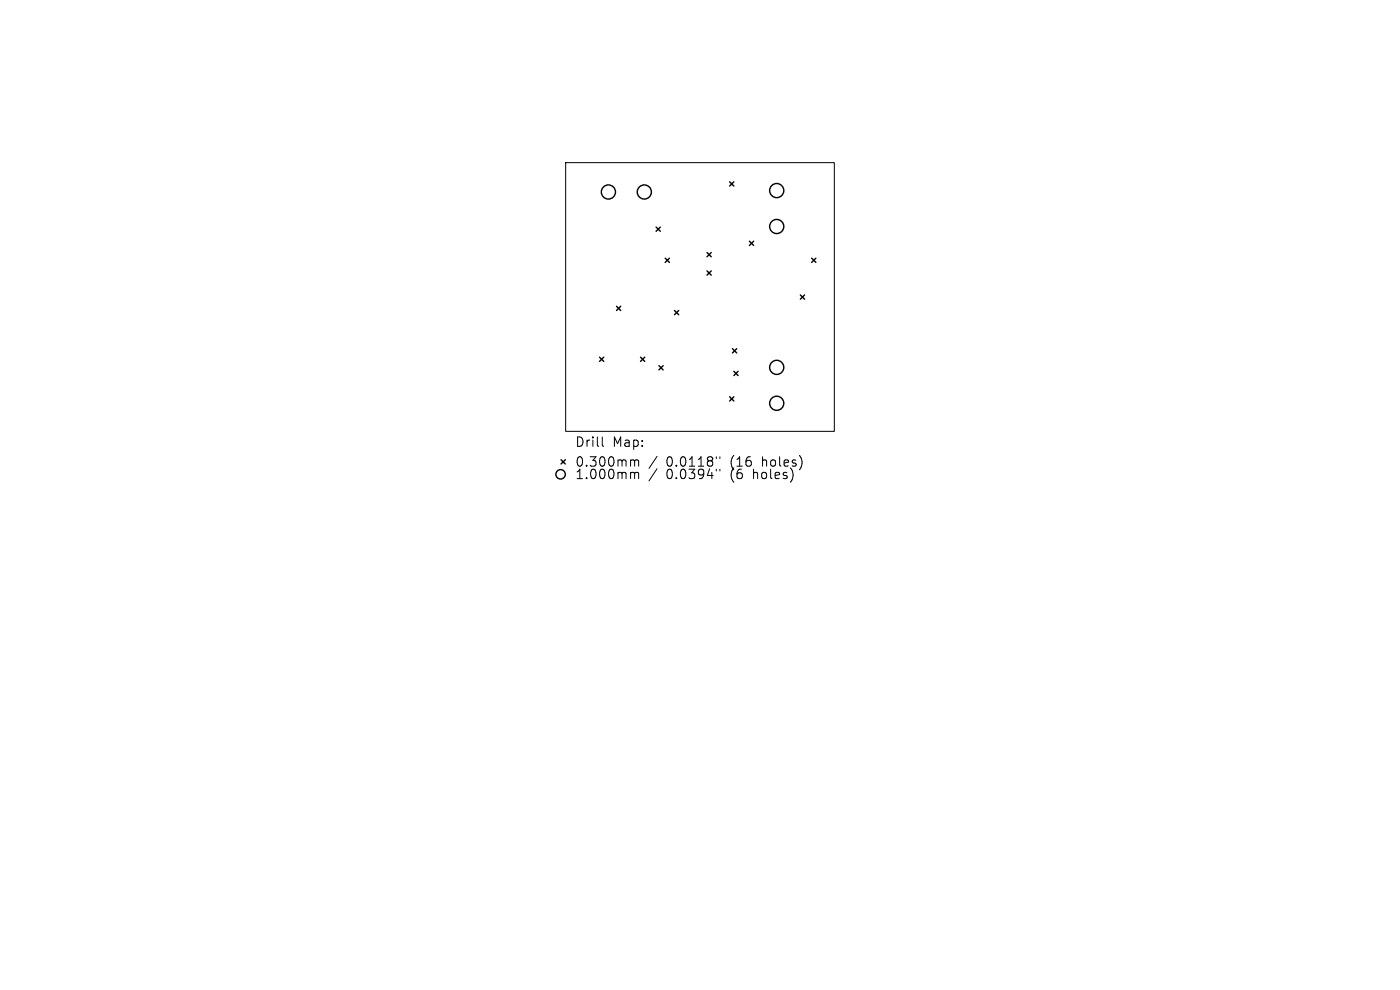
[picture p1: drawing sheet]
<svg xmlns="http://www.w3.org/2000/svg" width="297mm" height="210mm" viewBox="0 0 297 210" stroke-linecap="round" stroke-linejoin="round" font-family="sans-serif">
<defs><g id="words">
<g font-size="2.8">
<text x="121.9" y="95.1">Drill</text>
<text x="129.9" y="95.1">Map:</text>
<text x="121.9" y="99.3">0.300mm</text>
<text x="121.9" y="101.9">1.000mm</text>
<text x="141.4" y="99.3">0.0118&quot;</text>
<text x="141.4" y="101.9">0.0394&quot;</text>
<text x="155.1" y="99.3">(16</text>
<text x="155.1" y="101.9">(6</text>
<text x="160.1" y="101.9">holes)</text>
<text x="162" y="99.3">holes)</text>
</g>
</g></defs>
<g fill="none" stroke="#000" stroke-width=".21">
<path d="M120 34.5h57v57h-57zM127.8 92.7v1.7l.3 .3M134.1 97.6h.2l.3 .2M134.6 97.8l.3-.2 .5 .1 .1 1.2M134.6 97.8v1.1M139.4 96.8l-1.7 2.6M139.4 99.4l-1.7 2.6M152 96.9v.4M152 99.5v.4M152.7 96.9v.4M152.7 99.5v.4M134.1 100.2h.2l.3 .3"/>
<path d="M134.6 100.5v1M134.6 100.5l.3-.3 .5 .1 .1 1.2"/>
</g>
<g fill="none" stroke="#000" stroke-width=".3">
<path d="M154.8 38.6l.9 .9M155.7 38.6l-.9 .9M139.2 48.2l.9 .9M140.1 48.2l-.9 .9M141.1 54.8l.9 .9M142 54.8l-.9 .9M150 53.6l.9 .9M150 57.5l.9 .9M150.9 53.6l-.9 .9M150.9 57.5l-.9 .9M159 51.2l.9 .9M159.9 51.2l-.9 .9"/>
<path d="M172.2 54.8l.9 .9M173.1 54.8l-.9 .9M127.2 75.8l.9 .9M128.1 75.8l-.9 .9M130.8 65l.9 .9M131.7 65l-.9 .9M135.9 75.8l.9 .9M136.8 75.8l-.9 .9M139.8 77.6l.9 .9M140.7 77.6l-.9 .9M143.1 65.9l.9 .9M144 65.9l-.9 .9"/>
<path d="M155.4 74l.9 .9M155.7 78.8l.9 .9M156.3 74l-.9 .9M156.6 78.8l-.9 .9M169.8 62.6l.9 .9M170.7 62.6l-.9 .9M119 97.5l.9 .9M119.9 97.5l-.9 .9M154.8 84.2l.9 .9M155.7 84.2l-.9 .9"/>
<circle cx="129.1" cy="40.7" r="1.5"/>
<circle cx="136.7" cy="40.7" r="1.5"/>
<circle cx="164.8" cy="40.4" r="1.5"/>
<circle cx="164.8" cy="48" r="1.5"/>
<circle cx="164.8" cy="77.9" r="1.5"/>
<circle cx="164.8" cy="85.5" r="1.5"/>
<circle cx="118.9" cy="100.6" r="1"/>
</g>
<use href="#words"/>
</svg>
